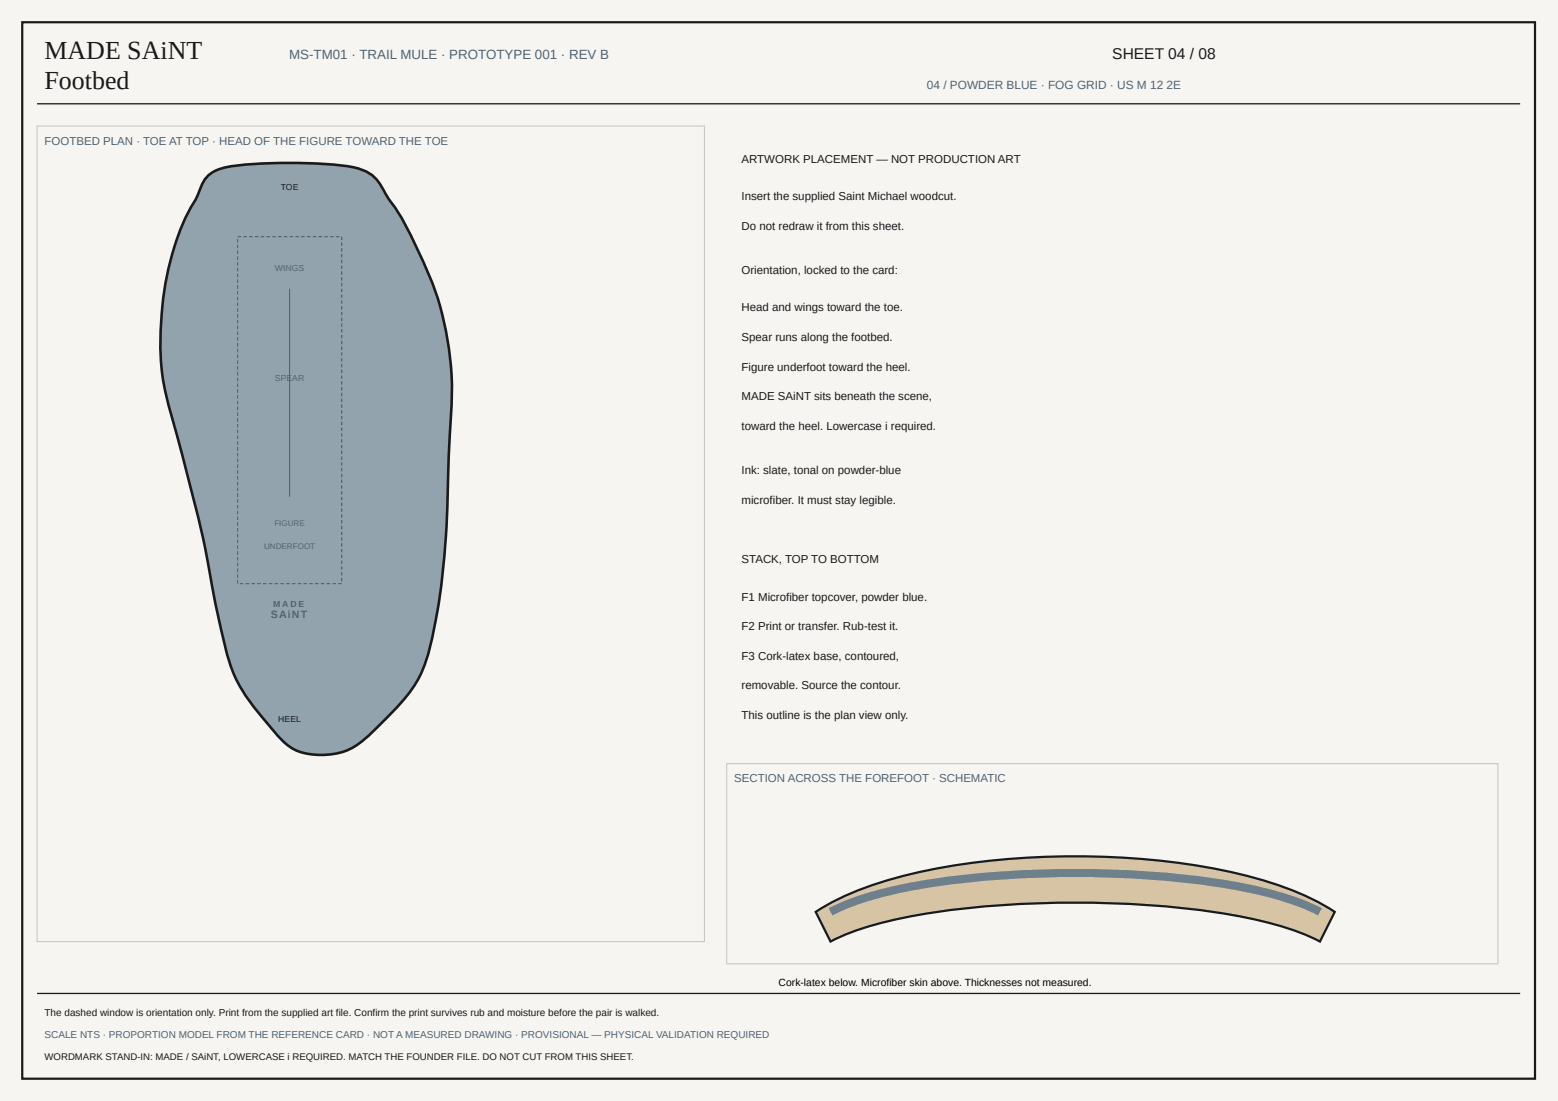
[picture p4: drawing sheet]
<svg xmlns="http://www.w3.org/2000/svg" width="420mm" height="297mm" viewBox="0 0 420 297" stroke-linecap="round" stroke-linejoin="round" font-family="sans-serif">
<defs><g id="words">
<g font-size="7" fill="#1a1a1a">
<text x="12" y="16">MADE SAiNT</text>
<text x="12" y="24">Footbed</text>
</g>
<text font-size="4.2" fill="#1a1a1a" x="300" y="16">SHEET 04 / 08</text>
<text font-size="3.6" fill="#4d6274" x="78" y="16">MS-TM01 · TRAIL MULE · PROTOTYPE 001 · REV B</text>
<g font-size="3.2" fill="#4d6274">
<text x="250" y="24">04 / POWDER BLUE · FOG GRID · US M 12</text>
<text x="314.6" y="24">2E</text>
</g>
<g font-size="3.1" fill="#4d6274">
<text x="12" y="39">FOOTBED PLAN · TOE AT TOP · HEAD OF THE FIGURE TOWARD THE TOE</text>
<text x="198" y="211">SECTION ACROSS THE FOREFOOT · SCHEMATIC</text>
</g>
<g font-size="3.1" fill="#1a1a1a">
<text x="200" y="44">ARTWORK PLACEMENT — NOT PRODUCTION ART</text>
<text x="200" y="54">Insert the supplied Saint Michael woodcut.</text>
<text x="200" y="62">Do not redraw it from this sheet.</text>
<text x="200" y="74">Orientation, locked to the card:</text>
<text x="200" y="84">Head and wings toward the toe.</text>
<text x="200" y="92">Spear runs along the footbed.</text>
<text x="200" y="100">Figure underfoot toward the heel.</text>
<text x="200" y="108">MADE SAiNT sits beneath the scene,</text>
<text x="200" y="116">toward the heel. Lowercase i required.</text>
<text x="200" y="128">Ink: slate, tonal on powder-blue</text>
<text x="200" y="136">microfiber. It must stay legible.</text>
<text x="200" y="152">STACK, TOP TO BOTTOM</text>
<text x="200" y="162">F1 Microfiber topcover, powder blue.</text>
<text x="200" y="170">F2 Print or transfer. Rub-test it.</text>
<text x="200" y="178">F3 Cork-latex base, contoured,</text>
<text x="200" y="186">removable. Source the contour.</text>
<text x="200" y="194">This outline is the plan view only.</text>
</g>
<text font-size="2.9" fill="#4d6274" x="73" y="166.7">SAiNT</text>
<text font-size="2.8" x="210" y="266">Cork-latex below. Microfiber skin above. Thicknesses not measured.</text>
<text font-size="2.7" fill="#1a1a1a" x="12" y="274">The dashed window is orientation only. Print from the supplied art file. Confirm the print survives rub and moisture before the pair is walked.</text>
<text font-size="2.7" fill="#4d6274" x="12" y="280">SCALE NTS · PROPORTION MODEL FROM THE REFERENCE CARD · NOT A MEASURED DRAWING · PROVISIONAL — PHYSICAL VALIDATION REQUIRED</text>
<text font-size="2.6" fill="#1a1a1a" x="12" y="286">WORDMARK STAND-IN: MADE / SAiNT, LOWERCASE i REQUIRED. MATCH THE FOUNDER FILE. DO NOT CUT FROM THIS SHEET.</text>
<text font-size="2.4" fill="#4d6274" x="73.7" y="163.7">M A D E</text>
<g font-size="2.3" fill="#1a1a1a">
<text x="75.7" y="51.4">TOE</text>
<text x="75.1" y="194.9">HEEL</text>
</g>
<g font-size="2.3" fill="#4d6274">
<text x="74.2" y="73.2">WINGS</text>
<text x="74.2" y="102.8">SPEAR</text>
</g>
<g font-size="2.2" fill="#4d6274">
<text x="74" y="141.8">FIGURE</text>
<text x="71.2" y="148.1">UNDERFOOT</text>
</g>
</g></defs>
<g fill="#f6f5f2">
<path d="M0 0h419.9v297.1h-419.9z"/>
<path d="M0 0h420.1v297h-420.1z"/>
<path d="M0 0h419.9v297h-419.9z"/>
</g>
<path d="M6 6h408v285h-408z" fill="none" stroke="#1a1a1a" stroke-width=".6"/>
<path d="M10 28h400" fill="none" stroke="#1a1a1a" stroke-width=".35"/>
<path d="M10 34h180v220h-180z" fill="none" stroke="#c8c8c8" stroke-width=".3"/>
<path d="M56.1 47.4a13 13 0 0 1 7.7-2.7 132.9 132.9 0 0 1 31.5 .4 10.7 10.7 0 0 1 8.5 6.8l.5 .9a100.5 100.5 0 0 1 11.2 21 85.6 85.6 0 0 1 5.9 41.9l-.5 10.3a228.7 228.7 0 0 1-4.4 46.3 34.5 34.5 0 0 1-11 20.1l-2.4 2.5a33.3 33.3 0 0 1-9.2 7.4 18.9 18.9 0 0 1-15.2-.5 38.3 38.3 0 0 1-7.5-7.8 42.2 42.2 0 0 1-11-21.7l-2.4-11.2a455.7 455.7 0 0 0-11.8-49.8 71.3 71.3 0 0 1-2.1-30.2 70 70 0 0 1 9.4-28.5l.8-1.8a8.9 8.9 0 0 1 2-3.4z" fill="#93a3ae"/>
<path d="M56.1 47.4a13 13 0 0 1 7.7-2.7 132.9 132.9 0 0 1 31.5 .4 10.7 10.7 0 0 1 8.5 6.8l.5 .9a100.5 100.5 0 0 1 11.2 21 85.6 85.6 0 0 1 5.9 41.9l-.5 10.3a228.7 228.7 0 0 1-4.4 46.3 34.5 34.5 0 0 1-11 20.1l-2.4 2.5a33.3 33.3 0 0 1-9.2 7.4 18.9 18.9 0 0 1-15.2-.5 38.3 38.3 0 0 1-7.5-7.8 42.2 42.2 0 0 1-11-21.7l-2.4-11.2a455.7 455.7 0 0 0-11.8-49.8 71.3 71.3 0 0 1-2.1-30.2 70 70 0 0 1 9.4-28.5l.8-1.8a8.9 8.9 0 0 1 2-3.4z" fill="none" stroke="#1a1a1a" stroke-width=".7" stroke-linecap="butt"/>
<path d="M65.6 63.7h1v.3h-1zM67.2 63.7h.9v.3h-.9zM68.8 63.7h.9v.3h-.9zM70.3 63.7h1v.3h-1zM71.9 63.7h.9v.3h-.9zM73.4 63.7h1v.3h-1zM75 63.7h.9v.3h-.9zM76.6 63.7h.9v.3h-.9zM78.1 63.7h1v.3h-1zM79.7 63.7h.9v.3h-.9zM81.2 63.7h1v.3h-1zM82.8 63.7h.9v.3h-.9zM84.4 63.7h.9v.3h-.9zM85.9 63.7h1v.3h-1zM87.5 63.7h.9v.3h-.9zM89 63.7h1v.3h-1zM90.6 63.7h.9v.3h-.9zM92 63.8h.3v1h-.3zM92 65.4h.3v.9h-.3zM92 67h.3v.9h-.3zM92 68.5h.3v1h-.3zM92 70.1h.3v.9h-.3zM92 71.6h.3v1h-.3zM92 73.2h.3v.9h-.3zM92 74.8h.3v.9h-.3zM92 76.3h.3v1h-.3zM92 77.9h.3v.9h-.3zM92 79.4h.3v1h-.3zM92 81h.3v.9h-.3zM92 82.6h.3v.9h-.3zM92 84.1h.3v1h-.3zM92 85.7h.3v.9h-.3zM92 87.2h.3v1h-.3zM92 88.8h.3v.9h-.3zM92 90.4h.3v.9h-.3zM92 91.9h.3v1h-.3zM92 93.5h.3v.9h-.3zM92 95h.3v1h-.3zM92 96.6h.3v.9h-.3zM92 98.2h.3v.9h-.3zM92 99.7h.3v1h-.3zM92 101.3h.3v.9h-.3zM92 102.8h.3v1h-.3zM92 104.4h.3v.9h-.3zM92 106h.3v.9h-.3zM92 107.5h.3v1h-.3zM92 109.1h.3v.9h-.3zM92 110.6h.3v1h-.3zM92 112.2h.3v.9h-.3zM92 113.8h.3v.9h-.3zM92 115.3h.3v1h-.3zM92 116.9h.3v.9h-.3zM92 118.4h.3v1h-.3zM92 120h.3v.9h-.3zM92 121.6h.3v.9h-.3zM92 123.1h.3v1h-.3zM92 124.7h.3v.9h-.3zM92 126.2h.3v1h-.3zM92 127.8h.3v.9h-.3zM92 129.4h.3v.9h-.3zM92 130.9h.3v1h-.3zM92 132.5h.3v.9h-.3zM92 134h.3v1h-.3zM92 135.6h.3v.9h-.3zM92 137.2h.3v.9h-.3zM92 138.7h.3v1h-.3zM92 140.3h.3v.9h-.3zM92 141.8h.3v1h-.3zM92 143.4h.3v.9h-.3zM92 145h.3v.9h-.3zM92 146.5h.3v1h-.3zM92 148.1h.3v.9h-.3zM92 149.6h.3v1h-.3zM92 151.2h.3v.9h-.3zM92 152.8h.3v.9h-.3zM92 154.3h.3v1h-.3zM92 155.9h.3v.9h-.3zM91.2 157.3h1v.3h-1zM89.7 157.3h.9v.3h-.9zM88.1 157.3h.9v.3h-.9zM86.5 157.3h1v.3h-1zM85 157.3h.9v.3h-.9zM83.4 157.3h1v.3h-1zM81.9 157.3h.9v.3h-.9zM80.3 157.3h.9v.3h-.9zM78.7 157.3h1v.3h-1zM77.2 157.3h.9v.3h-.9zM75.6 157.3h1v.3h-1zM74.1 157.3h.9v.3h-.9zM72.5 157.3h.9v.3h-.9zM70.9 157.3h1v.3h-1zM69.4 157.3h.9v.3h-.9zM67.8 157.3h1v.3h-1zM66.3 157.3h.9v.3h-.9zM64.7 157.3h.9v.3h-.9zM63.9 156.5h.3v.9h-.3zM63.9 154.9h.3v1h-.3zM63.9 153.4h.3v.9h-.3zM63.9 151.8h.3v1h-.3zM63.9 150.3h.3v.9h-.3zM63.9 148.7h.3v.9h-.3zM63.9 147.1h.3v1h-.3zM63.9 145.6h.3v.9h-.3zM63.9 144h.3v1h-.3zM63.9 142.5h.3v.9h-.3zM63.9 140.9h.3v.9h-.3zM63.9 139.3h.3v1h-.3zM63.9 137.8h.3v.9h-.3zM63.9 136.2h.3v1h-.3zM63.9 134.7h.3v.9h-.3zM63.9 133.1h.3v.9h-.3zM63.9 131.5h.3v1h-.3zM63.9 130h.3v.9h-.3zM63.9 128.4h.3v1h-.3zM63.9 126.9h.3v.9h-.3zM63.9 125.3h.3v.9h-.3zM63.9 123.7h.3v1h-.3zM63.9 122.2h.3v.9h-.3zM63.9 120.6h.3v1h-.3zM63.9 119.1h.3v.9h-.3zM63.9 117.5h.3v.9h-.3zM63.9 115.9h.3v1h-.3zM63.9 114.4h.3v.9h-.3zM63.9 112.8h.3v1h-.3zM63.9 111.3h.3v.9h-.3zM63.9 109.7h.3v.9h-.3zM63.9 108.1h.3v1h-.3zM63.9 106.6h.3v.9h-.3zM63.9 105h.3v1h-.3zM63.9 103.5h.3v.9h-.3zM63.9 101.9h.3v.9h-.3zM63.9 100.3h.3v1h-.3zM63.9 98.8h.3v.9h-.3zM63.9 97.2h.3v1h-.3zM63.9 95.7h.3v.9h-.3zM63.9 94.1h.3v.9h-.3zM63.9 92.5h.3v1h-.3zM63.9 91h.3v.9h-.3zM63.9 89.4h.3v1h-.3zM63.9 87.9h.3v.9h-.3zM63.9 86.3h.3v.9h-.3zM63.9 84.7h.3v1h-.3zM63.9 83.2h.3v.9h-.3zM63.9 81.6h.3v1h-.3zM63.9 80.1h.3v.9h-.3zM63.9 78.5h.3v.9h-.3zM63.9 76.9h.3v1h-.3zM63.9 75.4h.3v.9h-.3zM63.9 73.8h.3v1h-.3zM63.9 72.3h.3v.9h-.3zM63.9 70.7h.3v.9h-.3zM63.9 69.1h.3v1h-.3zM63.9 67.6h.3v.9h-.3zM63.9 66h.3v1h-.3zM63.9 64.5h.3v.9h-.3zM64.1 63.7h.9v.3h-.9z" fill="#4d6274"/>
<path d="M78.1 77.9v56.1" fill="none" stroke="#4d6274" stroke-width=".27"/>
<path d="M196 206h208v54h-208z" fill="none" stroke="#c8c8c8" stroke-width=".3"/>
<path d="M220 246a87.8 87.8 0 0 1 30.3-11.3 209 209 0 0 1 85.3 1.4 82.4 82.4 0 0 1 24.4 9.9l-4 8a91.2 91.2 0 0 0-27.9-7.9 272.8 272.8 0 0 0-81.8 1 84 84 0 0 0-22.3 6.9z" fill="#d7c4a4"/>
<path d="M220 246a87.8 87.8 0 0 1 30.3-11.3 209 209 0 0 1 85.3 1.4 82.4 82.4 0 0 1 24.4 9.9l-4 8a91.2 91.2 0 0 0-27.9-7.9 272.8 272.8 0 0 0-81.8 1 84 84 0 0 0-22.3 6.9z" fill="none" stroke="#1a1a1a" stroke-width=".6"/>
<path d="M224 246a91.2 91.2 0 0 1 27.9-7.9 272.8 272.8 0 0 1 81.8 1 84 84 0 0 1 22.3 6.9" fill="none" stroke="#6e808c" stroke-width="2.2" stroke-linecap="butt"/>
<path d="M10 268h400" fill="none" stroke="#1a1a1a" stroke-width=".35"/>
<use href="#words"/>
</svg>
